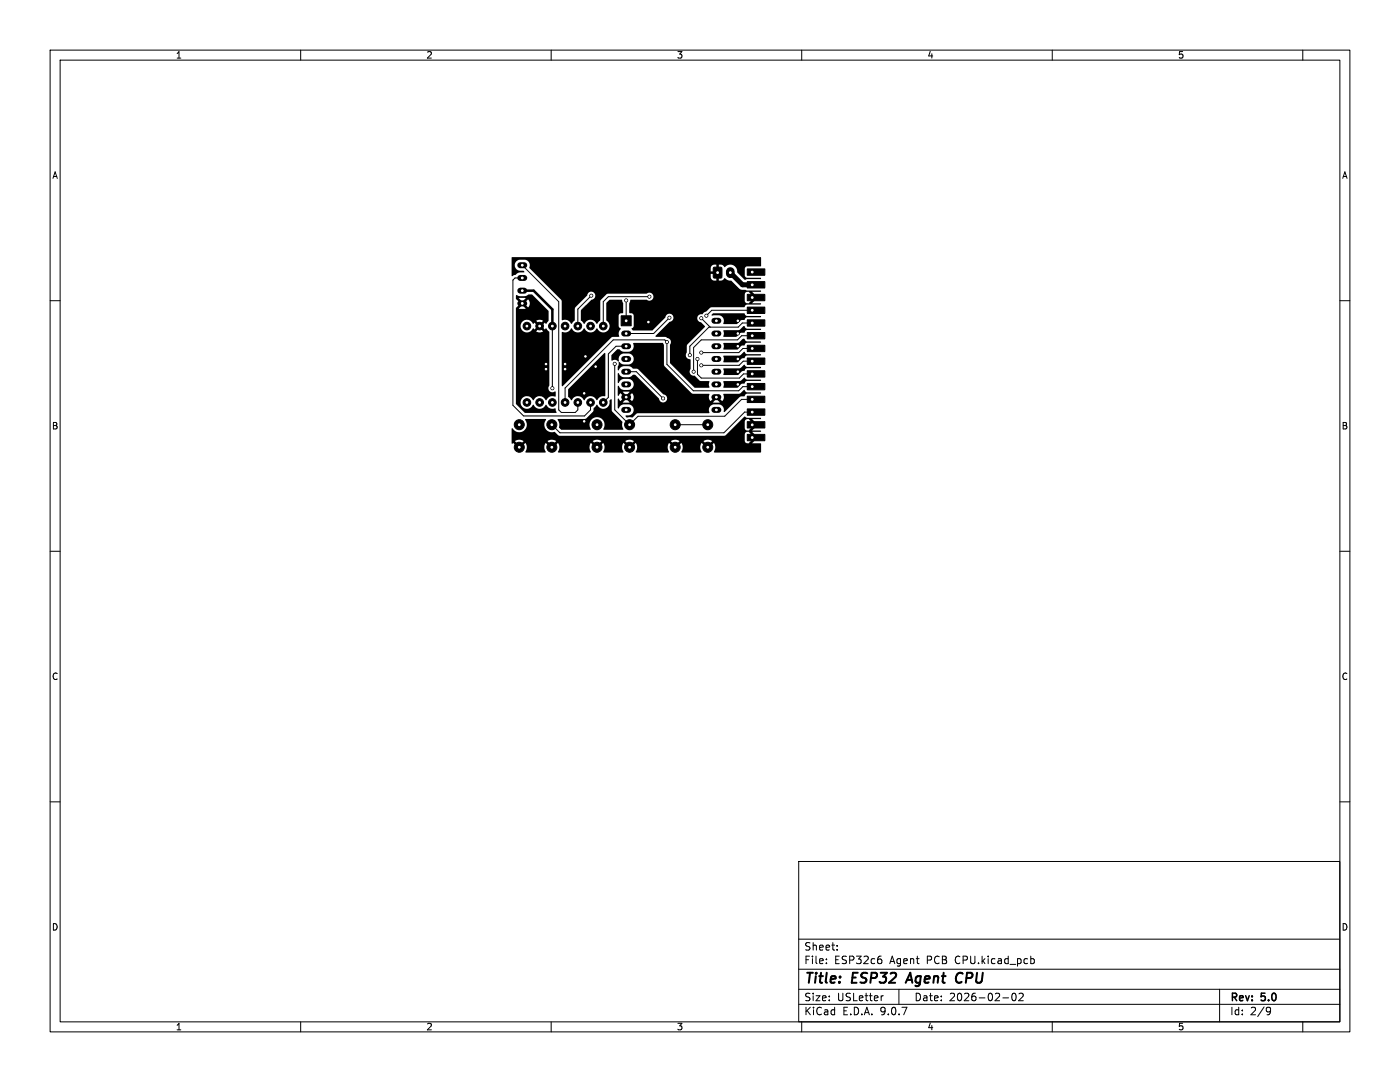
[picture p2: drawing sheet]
<svg xmlns="http://www.w3.org/2000/svg" width="279mm" height="216mm" viewBox="0 0 279 216" stroke-linecap="round" stroke-linejoin="round" font-family="sans-serif">
<defs><g id="words">
<g font-size="2.8">
<text x="160.4" y="196.8">Title:</text>
<text x="170.1" y="196.8">ESP32</text>
<text x="181.9" y="196.8">Agent</text>
<text x="192.4" y="196.8">CPU</text>
</g>
<g font-size="2.1">
<text x="160.4" y="189.9">Sheet:</text>
<text x="160.4" y="192.6">File:</text>
<text x="166.5" y="192.6">ESP32c6</text>
<text x="177.6" y="192.6">Agent</text>
<text x="185.1" y="192.6">PCB</text>
<text x="190.9" y="192.6">CPU.kicad_pcb</text>
<text x="160.4" y="202.8">KiCad</text>
<text x="160.4" y="200">Size:</text>
<text x="167" y="200">USLetter</text>
<text x="168.1" y="202.8">E.D.A.</text>
<text x="175.7" y="202.8">9.0.7</text>
<text x="182.4" y="200">Date:</text>
<text x="189.4" y="200">2026-02-02</text>
<text x="245.4" y="200.2">Rev:</text>
<text x="245.4" y="202.8">Id:</text>
<text x="249.5" y="202.8">2/9</text>
<text x="251.8" y="200.2">5.0</text>
</g>
<g font-size="1.8">
<text x="35" y="11.9">1</text>
<text x="85" y="11.9">2</text>
<text x="135" y="11.9">3</text>
<text x="185" y="11.9">4</text>
<text x="235" y="11.9">5</text>
<text x="10.3" y="35.9">A</text>
<text x="267.7" y="35.9">A</text>
<text x="10.3" y="85.9">B</text>
<text x="267.7" y="85.9">B</text>
<text x="10.3" y="135.9">C</text>
<text x="267.7" y="135.9">C</text>
<text x="10.3" y="185.9">D</text>
<text x="267.7" y="185.9">D</text>
<text x="35" y="205.8">1</text>
<text x="85" y="205.8">2</text>
<text x="135" y="205.8">3</text>
<text x="185" y="205.8">4</text>
<text x="235" y="205.8">5</text>
</g>
</g></defs>
<g fill="none" stroke="#000" stroke-width=".2">
<path d="M10 10h259.4v195.9h-259.4zM12 12h255.4v191.9h-255.4zM60 10v2M110 10v2M160 10v2M210 10v2M260 10v2M104.2 55.5h-1.4l-.4 .4v25l2.1 2.1h12.1l1.3-1.2v-1.5M104.2 52.9l7.3 7.3v21.6l.5 .5h2.8l.5-.5v-1.5M118 59l-2.7 2.7v3.4M129.6 59.2h-8.2l-1 1v4.9M10 60h2"/>
<path d="M110.2 65.1v12.4M122.7 72.6v9.2l2.9 2.9 1.7-1.6h17.3l3.4-3.4h2.1M125 69.1h-2.1l-1.5 1.5v8.7l-1 1M125 60v4M125 74.2h2l5.3 5.3M133.6 63.4l-3.1 3.1h-5.5M139.2 71.6v3.1l.8 .7h7.6l.8-.8h1.7M140 63.5l1.7 1.8M150.1 64.5h-1.9l-.9 .8h-5.8l-3.8 3.8v1.8M150.1 67h-2.1l-.8 .8h-7.2l-1.6 1.5v4.9M150.1 72.1h-1.8l-.8 .8h-7.5M150.1 69.5h-1.8l-.9 .9h-7.4"/>
<path d="M150.1 61.9h-8l-1.1 1.1M150.1 77.2h-1.9l-.8 .8h-9l-5.3-5.3v-4.4l-.4-.5h-10.3l-9.6 9.6v2.9M267.4 60h2M134.7 84.7h6.5M150.1 82.2h-1.5l-4.1 4.2h-32.8l-1.6-1.7M10 110h2M267.4 110h2M10 160h2M159.4 171.9h108v32h-108zM267.4 160h2M159.4 197.4h108M159.4 193.4h108"/>
<path d="M159.4 187.4h108M164.9 192.1v.2M164.9 191.4v.1M167.1 189.4v.2M167.1 188.7v.1M175.6 190.8h.3M175.7 191.4l.3 .2v.4l-.3 .3M176.3 198.7l-.3 .1M179.4 197.4v3M200.1 199.1h1.2M202.1 198.3l.2-.1a.8 .8 0 0 1 .5 .7 .8 .8 0 0 1-.5 .8 1 1 0 0 1-.2-1.4zM203.4 198.3l.5-.1 .3 .4-.9 1.1h.9"/>
<path d="M205.9 191.3h.2l.3 .3v.5l-.5 .2M243.4 197.4v6.5M60 203.9v2M110 203.9v2M159.4 200.4h108M160 203.9v2M210 203.9v2M253 201l.5 .1a.99 .99 0 0 1-.4 1.4h-.2M253.6 201.6l-.3 .3h-.3M260 203.9v2"/>
</g>
<path d="M181.7 194.1l-1 2M190.9 195.8a.68 .68 0 0 0 .9 .2M191.8 194.1a.78 .78 0 0 0-.9 .5" fill="none" stroke="#000" stroke-width=".4"/>
<g fill="#000" stroke="#000" stroke-width=".2">
<path d="M142.4 53.4h1.6v2h-1.6zM149.1 58.7h3.5v1.3h-3.5zM149.1 56.2h3.5v1.3h-3.5zM149.1 53.7h3.5v1.2h-3.5zM124 63h2v2h-2zM149.1 79.1h3.5v1.2h-3.5zM149.1 76.5h3.5v1.3h-3.5zM149.1 74h3.5v1.2h-3.5zM149.1 71.4h3.5v1.3h-3.5zM149.1 68.9h3.5v1.3h-3.5zM149.1 66.4h3.5v1.2h-3.5zM149.1 63.8h3.5v1.3h-3.5z"/>
<path d="M149.1 61.3h3.5v1.2h-3.5zM149.1 86.7h3.5v1.2h-3.5zM149.1 84.1h3.5v1.3h-3.5zM149.1 81.6h3.5v1.3h-3.5z"/>
<circle cx="118" cy="59" r=".3"/>
<circle cx="125" cy="59.9" r=".3"/>
<circle cx="129.6" cy="59.2" r=".3"/>
<circle cx="105.2" cy="65.1" r=".76"/>
<circle cx="107.7" cy="65.1" r=".76"/>
<circle cx="109" cy="72.6" r=".3"/>
<circle cx="109" cy="73.7" r=".3"/>
<circle cx="110.2" cy="65.1" r=".76"/>
<circle cx="110.2" cy="77.5" r=".3"/>
<circle cx="112.8" cy="65.1" r=".76"/>
<circle cx="112.8" cy="73.7" r=".3"/>
<circle cx="112.8" cy="72.6" r=".3"/>
<circle cx="115.3" cy="65.1" r=".76"/>
<circle cx="116.6" cy="78.5" r=".3"/>
<circle cx="116.8" cy="71.1" r=".3"/>
<circle cx="117.9" cy="65.1" r=".76"/>
<circle cx="118.9" cy="73.2" r=".3"/>
<circle cx="120.4" cy="65.1" r=".76"/>
<circle cx="122.7" cy="72.6" r=".3"/>
<circle cx="129.4" cy="64.3" r=".3"/>
<circle cx="132.3" cy="79.5" r=".3"/>
<circle cx="133.1" cy="68.3" r=".3"/>
<circle cx="133.6" cy="63.4" r=".3"/>
<circle cx="137.7" cy="70.9" r=".3"/>
<circle cx="138.4" cy="74.2" r=".3"/>
<circle cx="139.2" cy="71.6" r=".3"/>
<circle cx="140" cy="63.5" r=".3"/>
<circle cx="140" cy="70.4" r=".3"/>
<circle cx="140" cy="72.9" r=".3"/>
<circle cx="141" cy="63" r=".3"/>
<circle cx="147.2" cy="71.6" r=".3"/>
<circle cx="147.2" cy="64" r=".3"/>
<circle cx="147.2" cy="69.1" r=".3"/>
<circle cx="147.2" cy="76.7" r=".3"/>
<circle cx="147.2" cy="74.2" r=".3"/>
<circle cx="147.2" cy="66.5" r=".3"/>
<circle cx="103.6" cy="84.7" r="1"/>
<circle cx="103.6" cy="89.2" r="1"/>
<circle cx="105.2" cy="80.3" r=".76"/>
<circle cx="107.7" cy="80.3" r=".76"/>
<circle cx="110.1" cy="84.7" r="1"/>
<circle cx="110.1" cy="89.2" r="1"/>
<circle cx="110.2" cy="80.3" r=".76"/>
<circle cx="112.8" cy="80.3" r=".76"/>
<circle cx="115.3" cy="80.3" r=".76"/>
<circle cx="116.6" cy="84.1" r=".3"/>
<circle cx="117.9" cy="80.3" r=".76"/>
<circle cx="119.1" cy="84.7" r="1"/>
<circle cx="119.1" cy="89.2" r="1"/>
<circle cx="120.4" cy="80.3" r=".76"/>
<circle cx="125.6" cy="84.7" r="1"/>
<circle cx="125.6" cy="89.2" r="1"/>
<circle cx="134.7" cy="84.7" r="1"/>
<circle cx="134.7" cy="89.2" r="1"/>
<circle cx="141.2" cy="84.7" r="1"/>
<circle cx="141.2" cy="89.2" r="1"/>
</g>
<g fill="none" stroke="#000" stroke-width="1.2">
<path d="M103.8 58h.8M103.8 55.5h.8M103.8 52.9h.8M103.8 60.5h.8M124.6 66.5h.8M124.6 69.1h.8M124.6 71.6h.8M124.6 74.2h.8M124.6 76.7h.8M124.6 79.2h.8M142.6 66.5h.8M142.6 69.1h.8"/>
<path d="M142.6 71.6h.8M142.6 74.2h.8M142.6 76.7h.8M142.6 79.2h.8M142.6 64h.8M124.6 81.8h.8M142.6 81.8h.8"/>
</g>
<path d="M145.7 54.2v.4" fill="none" stroke="#000" stroke-width="1.7"/>
<path d="M145.7 54.4l2.5 2.4h1.9" fill="none" stroke="#000" stroke-width="1"/>
<path d="M104.2 58h2.3l3.7 3.7v3.4" fill="none" stroke="#000" stroke-width=".5"/>
<g fill="#000">
<path d="M103 58.9l.7 .2h1l.8-.3h.7l3.3 3.3v2l-.5 .5-.3-.2-.6 .6-.3-.4 .6-.6a1.25 1.25 0 0 0-1.4 0l.6 .6-.3 .4-.7-.6-.2 .2a1.28 1.28 0 0 0-2-.5 1.28 1.28 0 0 0 0 2 1.28 1.28 0 0 0 2-.6l.2 .3 .7-.6 .3 .3-.6 .6a1.25 1.25 0 0 0 1.4 0l-.6-.6 .3-.3 .6 .6 .3-.3 .6 .8v10.7a.85 .85 0 0 0 .1 1.1 .85 .85 0 0 0 1.1 0l.1 1a1.65 1.65 0 0 0-1.9 .8 1.39 1.39 0 0 0-1.3-.9 1.39 1.39 0 0 0-1.3 .9 1.31 1.31 0 0 0-2-.6 1.31 1.31 0 0 0 0 2.1 1.31 1.31 0 0 0 2-.7 1.39 1.39 0 0 0 1.3 .9 1.39 1.39 0 0 0 1.3-.9 1.77 1.77 0 0 0 1.9 .8l.2 .8-.1 .1h-6.2l-1.8-1.8v-19.1l.8-.9 .4 .3-.7 .7h1.4l-.6-.7 .3-.3 .8 .7h.1a1.1 1.1 0 0 0-.1-1.6l-.8 .8-.3-.4 .6-.6h-1.4l.7 .6-.4 .4-.8-.8zM112.1 66.3a1.65 1.65 0 0 0 2-.8 1.39 1.39 0 0 0 1.2 .8 1.39 1.39 0 0 0 1.3-.8 1.39 1.39 0 0 0 1.3 .8 1.39 1.39 0 0 0 1.2-.8 1.3 1.3 0 0 0 2.1 .6 1.3 1.3 0 0 0-.1-2.1l-.1-3.6 .7-.6h2.4l.3 .7v1.9l-.7 .2-.2 .4v2.1l.4 .4a1.65 1.65 0 0 0-.3 1.7l-1.6 .1-9.8 9.8zM102.1 51.4h49.8l-.1 1.7-2.8 .1-.4 .4v1.4l.3 .4h2.9v.3h-2.7l-.5 .1-1.4-1.4a1.47 1.47 0 0 0-.9-1.5 1.47 1.47 0 0 0-1.7 .4l-.5-.4-.6-.1v1.1h-.5v-1.1a.84 .84 0 0 0-1.2 .7v.7h.9v.4h-.9l.1 1 .4 .3 .7 .1v-1.1h.5v1.1l.6-.1 .5-.4 .6 .4 .7 .1 2 1.8 1.2 .2h2.7v.2h-1.7l.9 1-.1 .2 .1 .2-.9 .9h1.7l.1 .1-.1 .2h-2.7l-.6 .5h-6.5l-1.8 1.4a.84 .84 0 0 0-1 .7 .84 .84 0 0 0 .7 .9l.8 .9-3.5 3.5-.1 1.6a.89 .89 0 0 0-.1 1 .89 .89 0 0 0 .8 .4v1.9a.92 .92 0 0 0 0 1 .92 .92 0 0 0 .9 .4l1 1 1.8 .1 .1 1.2-3 .1-4.9-4.9v-3.7a.93 .93 0 0 0-.7-1.5l-.3-.1h-1.8l-.1-.1 2.8-2.9a.82 .82 0 0 0 .8-.8 .82 .82 0 0 0-.8-.8 .82 .82 0 0 0-.8 .8l-2.6 2.5h-3.9l-.3-.3 .5-.5v-2.1l-.3-.4-.6-.2v-1.9l.2-.6 3.3-.1a.8 .8 0 0 0 1 0 .8 .8 0 0 0 .2-1.1h18.3v1.4l.3 .3 .6 .1 .5-.6a.5 .5 0 0 0 .6-.5 .5 .5 0 0 0-.6-.5l-.5-.7-.6 .1-.3 .4h-18.3a.84 .84 0 0 0-1.3-.1h-7.7l-.3 .1-1.2 1.3v3.9l-.7 .7a1.39 1.39 0 0 0-1.2-.8 1.39 1.39 0 0 0-1.3 .8l-.7-.7v-2l2.2-2.1a.82 .82 0 0 0 .7-.9 .82 .82 0 0 0-.8-.7 .82 .82 0 0 0-.8 .8l-2.4 2.5-.1 2.4-.7 .7a1.42 1.42 0 0 0-1.8-.7l-.1-3.8-.1-.3-6.4-6.4a1.13 1.13 0 0 0-.9-1.6h-1a1.1 1.1 0 0 0-1 1.1 1.1 1.1 0 0 0 1 1.1h.8l.1 .3-1 .1-.7 .5-.8 .2zM113.4 77.6l7.3-7.2 .1 8.6-.1 .1a1.45 1.45 0 0 0-1.6 .8 1.39 1.39 0 0 0-1.2-.9 1.39 1.39 0 0 0-1.3 .9 1.39 1.39 0 0 0-1.3-.9 1.39 1.39 0 0 0-1.3 .9l-.6-.7zM111.3 83.7l5.6-.1 1.4-1.4 .2-.8 .6-.7a1.31 1.31 0 0 0 1.6 .8 1.31 1.31 0 0 0 .9-1.5l.3-.3h.2v2.2l.1 .2 2 2.1a1.64 1.64 0 0 0 .2 1.4l-.1 .2-3.9-.1a1.55 1.55 0 0 0-1.3-2.5 1.55 1.55 0 0 0-1.2 2.5l-5.9 .1-.4-.5v-.2a1.61 1.61 0 0 0-.3-1.4zM122 70.8l1.2-1.1h.4l.7 .5h1.3a1.21 1.21 0 0 0 .8-1.7l5.9-.1 .2 .4v4l.1 .3 5.4 5.4 .3 .1h3.2v.2a1.09 1.09 0 0 0 .3 1.2l.8-.7 .3 .3-.6 .7h1.4l-.7-.7 .4-.3 .7 .7h.1a1.4 1.4 0 0 0 .2-1.4h3.1l1-.8 .5 .5h2.8l.1 .1-.1 .1-2.7 .1-.3 .1-.2 .4h-.8l-3.3 3.1a1.29 1.29 0 0 0-1-1.5h-1.1a1.19 1.19 0 0 0-.8 1.7l-14.3 .1-1.1 .8h-1.1l-.3-.3 .1-.1h.6a1.1 1.1 0 0 0 1-1.1 1.1 1.1 0 0 0-1-1.1l-1.4 .1-.7 .7-.1-1.9 .2-.1 .3 .5 .8-.7 .3 .3-.6 .7h.2h1.2l-.7-.7 .4-.3 .7 .7h.1a1.1 1.1 0 0 0-.1-1.6l-.7 .8-.4-.4 .7-.6h-1.4l.6 .6-.3 .4-.8-.8-.4 .6-.1-1.9 .1-.1 .1 .1a1.09 1.09 0 0 0 1 .7h1.1a1.1 1.1 0 0 0 .9-1.2 1.1 1.1 0 0 0-1-1l-1.4 .1-.7 .7-.1-1.9h.2l.4 .5 .4 .2h1.5a.92 .92 0 0 1 1-.4l4.7 4.7a.82 .82 0 0 0 .8 .8 .82 .82 0 0 0 .8-.8 .82 .82 0 0 0-.8-.8l-5.1-5.1-.9-.1-.7-.4h-1.1l-.5 .1-.5 .7-.2-.1v-.6l.2-1 .8 .5h1.3a1.1 1.1 0 0 0 .9-1.2 1.1 1.1 0 0 0-1-1h-1.1a1.2 1.2 0 0 0-.9 1.6h-.2a.94 .94 0 0 0-1.2-.1zM144.4 71h3.1l1-.8 .5 .5 2.9 .1-.1 .1h-2.7l-.7 .6a1.37 1.37 0 0 0-1.1 .8h-2.9zM144.4 68.5l2.9-.1 1-.8h.3l.4 .5h2.8l.1 .2-.1 .1h-2.7l-.3 .1a.55 .55 0 0 1-.8 .5l-.8 .8h-2.7l-.2-.2 .2-.4zM144.4 65.9h3l1.1-.8 .5 .5 2.9 .1-.1 .1-2.7 .1-.6 .5a1.36 1.36 0 0 0-1.5 .8h-2.6zM144.4 73.5h3.2l.9-.7 .5 .4h2.8l.1 .1-.1 .2h-2.9l-.3 .5-.6 .1-.7 .7h-2.9zM142 62.8l.4-.3h6.1l.5 .5 2.9 .1-.1 .2-2.9 .1-.3 .4-.7 .1-.9 .8h-2.6a1.26 1.26 0 0 0-.9-1.8l-1.4 .1zM144.4 76.1l3.2-.1 .9-.6 .5 .3 2.8 .1 .1 .1-.1 .1h-2.7l-.3 .1a.56 .56 0 0 1-.8 .5l-.9 .8h-2.6l-.2-.2 .2-.4z"/>
<path d="M102.1 85.5l.1-.1a1.56 1.56 0 0 0 2.3 .6 1.56 1.56 0 0 0 .3-2.3l4.1-.1 .1 .1a1.56 1.56 0 0 0-.1 1.9 1.56 1.56 0 0 0 1.8 .6l1 .8h32.8l.5-.3h3.6v1.3l.3 .4 .6 .1 .6-.7a.5 .5 0 0 0 .5-.5 .5 .5 0 0 0-.6-.5l-.5-.6h-.6l-.3 .5h-3.6l2.5-2.6h1.1v1.4l.4 .4h.5l.6-.6a.5 .5 0 0 0 .5-.5 .5 .5 0 0 0-.6-.5l-.5-.7-.6 .1-.3 .4h-1.1l1.1-1 .5 .3h2.8l-.1 .2h-1.7l.9 1-.1 .2 .1 .2-.9 .9h1.7l.1 .1-.1 .2h-1.7l.9 .9-.1 .2 .1 .3-.9 .9h1.7v1.8h-9.2l-.1-.2a1.48 1.48 0 0 0 0-1.7l-.7 .7-.4-.4 .7-.7h-.1a1.49 1.49 0 0 0-1.6 0l.7 .7-.4 .4-.7-.7v.1a1.8 1.8 0 0 0 0 1.7l-3.9 .1-.1-.1a1.52 1.52 0 0 0 0-1.8l-.7 .7-.4-.4 .7-.7h-.1a1.49 1.49 0 0 0-1.6 0l.7 .7-.4 .4-.7-.7v.1a1.8 1.8 0 0 0 0 1.7l-6.5 .1-.1-.1a1.52 1.52 0 0 0 0-1.8l-.7 .7-.4-.4 .7-.7h-.1a1.49 1.49 0 0 0-1.6 0l.7 .7-.4 .4-.7-.7v.1a1.8 1.8 0 0 0 0 1.7l-3.9 .1-.1-.1a1.52 1.52 0 0 0 0-1.8l-.7 .7-.4-.4 .7-.7h-.1a1.49 1.49 0 0 0-1.6 0l.7 .7-.4 .4-.7-.7v.1a1.8 1.8 0 0 0 0 1.7l-6.4 .1-.2-.1a1.52 1.52 0 0 0 .1-1.8l-.7 .7-.4-.4 .7-.7h-.1a1.49 1.49 0 0 0-1.6 0l.7 .7-.4 .4-.7-.7-.1 .1a1.8 1.8 0 0 0 .1 1.7l-3.9 .1-.2-.1a1.52 1.52 0 0 0 .1-1.8l-.7 .7-.4-.4 .7-.7h-.1a1.49 1.49 0 0 0-1.6 0l.7 .7-.4 .4-.7-.7-.1 .1h-.2z"/>
</g>
<g fill="#fff" stroke="#fff" stroke-width=".2">
<circle cx="116.6" cy="84.1" r=".15"/>
<circle cx="116.6" cy="78.5" r=".15"/>
<circle cx="137.7" cy="70.9" r=".15"/>
<circle cx="147.3" cy="64" r=".15"/>
<circle cx="147.3" cy="66.5" r=".15"/>
<circle cx="147.3" cy="69.1" r=".15"/>
<circle cx="147.3" cy="71.6" r=".15"/>
<circle cx="147.3" cy="74.2" r=".15"/>
<circle cx="147.3" cy="76.7" r=".15"/>
<circle cx="129.4" cy="64.3" r=".15"/>
<circle cx="118.9" cy="73.2" r=".15"/>
<circle cx="116.8" cy="71.1" r=".15"/>
<circle cx="112.8" cy="73.7" r=".15"/>
<circle cx="109" cy="73.7" r=".15"/>
<circle cx="109" cy="72.6" r=".15"/>
<circle cx="112.8" cy="72.6" r=".15"/>
<circle cx="132.3" cy="79.5" r=".15"/>
<circle cx="140" cy="63.5" r=".15"/>
<circle cx="125" cy="59.9" r=".15"/>
<circle cx="122.7" cy="72.6" r=".15"/>
<circle cx="141" cy="63" r=".15"/>
<circle cx="139.2" cy="71.6" r=".15"/>
<circle cx="133.1" cy="68.2" r=".15"/>
<circle cx="110.2" cy="77.5" r=".15"/>
<circle cx="133.6" cy="63.4" r=".15"/>
<circle cx="140" cy="70.4" r=".15"/>
<circle cx="140" cy="72.9" r=".15"/>
<circle cx="118" cy="59" r=".15"/>
<circle cx="138.4" cy="74.2" r=".15"/>
<circle cx="129.6" cy="59.2" r=".15"/>
<circle cx="150.1" cy="87.3" r=".18"/>
<circle cx="150.1" cy="84.8" r=".18"/>
<circle cx="150.1" cy="82.2" r=".18"/>
<circle cx="150.1" cy="79.7" r=".18"/>
<circle cx="150.1" cy="77.1" r=".18"/>
<circle cx="150.1" cy="74.6" r=".18"/>
<circle cx="150.1" cy="72.1" r=".18"/>
<circle cx="150.1" cy="69.5" r=".18"/>
<circle cx="150.1" cy="67" r=".18"/>
<circle cx="150.1" cy="64.4" r=".18"/>
<circle cx="150.1" cy="61.9" r=".18"/>
<circle cx="150.1" cy="59.4" r=".18"/>
<circle cx="150.1" cy="56.8" r=".18"/>
<circle cx="150.1" cy="54.3" r=".18"/>
<circle cx="103.6" cy="84.7" r=".17"/>
<circle cx="110.1" cy="84.7" r=".17"/>
<circle cx="103.6" cy="89.2" r=".17"/>
<circle cx="110.1" cy="89.2" r=".17"/>
<circle cx="125" cy="64" r=".17"/>
<circle cx="125" cy="66.5" r=".17"/>
<circle cx="125" cy="69.1" r=".17"/>
<circle cx="125" cy="71.6" r=".17"/>
<circle cx="125" cy="74.2" r=".17"/>
<circle cx="125" cy="76.7" r=".17"/>
<circle cx="125" cy="79.2" r=".17"/>
<circle cx="125" cy="81.8" r=".17"/>
<circle cx="143" cy="81.8" r=".17"/>
<circle cx="143" cy="79.2" r=".17"/>
<circle cx="143" cy="76.7" r=".17"/>
<circle cx="143" cy="74.2" r=".17"/>
<circle cx="143" cy="71.6" r=".17"/>
<circle cx="143" cy="69.1" r=".17"/>
<circle cx="143" cy="66.5" r=".17"/>
<circle cx="143" cy="64" r=".17"/>
<circle cx="105.2" cy="80.3" r=".17"/>
<circle cx="107.7" cy="80.3" r=".17"/>
<circle cx="110.2" cy="80.3" r=".17"/>
<circle cx="112.8" cy="80.3" r=".17"/>
<circle cx="115.3" cy="80.3" r=".17"/>
<circle cx="117.9" cy="80.3" r=".17"/>
<circle cx="120.4" cy="80.3" r=".17"/>
<circle cx="120.4" cy="65.1" r=".17"/>
<circle cx="117.9" cy="65.1" r=".17"/>
<circle cx="115.3" cy="65.1" r=".17"/>
<circle cx="112.8" cy="65.1" r=".17"/>
<circle cx="110.2" cy="65.1" r=".17"/>
<circle cx="107.7" cy="65.1" r=".17"/>
<circle cx="105.2" cy="65.1" r=".17"/>
<circle cx="119.2" cy="84.7" r=".17"/>
<circle cx="125.6" cy="84.7" r=".17"/>
<circle cx="119.2" cy="89.2" r=".17"/>
<circle cx="125.6" cy="89.2" r=".17"/>
<circle cx="134.8" cy="84.7" r=".17"/>
<circle cx="141.2" cy="84.7" r=".18"/>
<circle cx="134.8" cy="89.2" r=".17"/>
<circle cx="141.2" cy="89.2" r=".18"/>
<circle cx="143.2" cy="54.4" r=".17"/>
<circle cx="145.7" cy="54.4" r=".17"/>
<circle cx="104.2" cy="60.5" r=".17"/>
<circle cx="104.2" cy="58" r=".17"/>
<circle cx="104.2" cy="55.5" r=".17"/>
<circle cx="104.2" cy="52.9" r=".17"/>
</g>
<use href="#words"/>
</svg>
